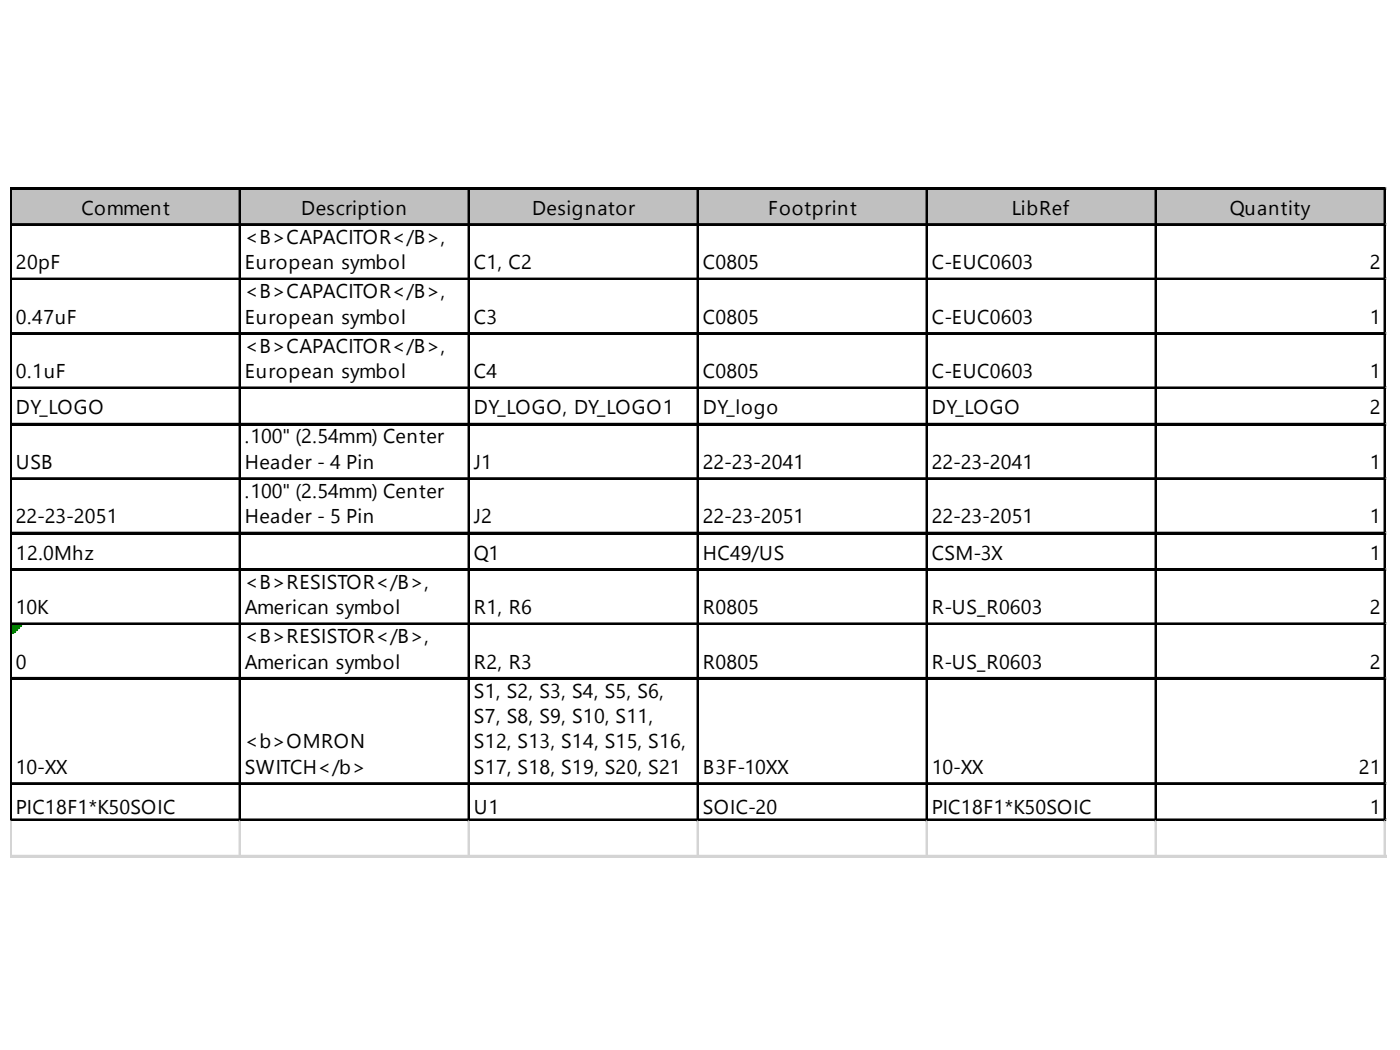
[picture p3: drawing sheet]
<svg xmlns="http://www.w3.org/2000/svg" width="271mm" height="203mm" viewBox="0 0 271 203" stroke-linecap="round" stroke-linejoin="round" font-family="sans-serif">
<defs><g id="words">
<g font-size="3.9">
<text x="15.7" y="41.6">Comment</text>
<text x="58.3" y="41.6">Description</text>
<text x="103" y="41.6">Designator</text>
<text x="148.7" y="41.6">Footprint</text>
<text x="195.8" y="41.6">LibRef</text>
<text x="238" y="41.6">Quantity</text>
<text x="47.4" y="47.2">&lt;B&gt;CAPACITOR&lt;/B&gt;,</text>
<text x="3.1" y="52.1">20pF</text>
<text x="47.4" y="52.1">European symbol</text>
<text x="91.7" y="52.1">C1, C2</text>
<text x="136" y="52.1">C0805</text>
<text x="180.3" y="52.1">C-EUC0603</text>
<text x="265.1" y="52.1">2</text>
<text x="47.4" y="57.7">&lt;B&gt;CAPACITOR&lt;/B&gt;,</text>
<text x="3.1" y="62.6">0.47uF</text>
<text x="47.4" y="62.6">European symbol</text>
<text x="91.7" y="62.6">C3</text>
<text x="136" y="62.6">C0805</text>
<text x="180.3" y="62.6">C-EUC0603</text>
<text x="265.1" y="62.6">1</text>
<text x="47.4" y="68.3">&lt;B&gt;CAPACITOR&lt;/B&gt;,</text>
<text x="3.1" y="73.2">0.1uF</text>
<text x="47.4" y="73.2">European symbol</text>
<text x="91.7" y="73.2">C4</text>
<text x="136" y="73.2">C0805</text>
<text x="180.3" y="73.2">C-EUC0603</text>
<text x="265.1" y="73.2">1</text>
<text x="3.1" y="80.2">DY_LOGO</text>
<text x="91.7" y="80.2">DY_LOGO, DY_LOGO1</text>
<text x="136" y="80.2">DY_logo</text>
<text x="180.3" y="80.2">DY_LOGO</text>
<text x="265.1" y="80.2">2</text>
<text x="47.4" y="85.8">.100&quot; (2.54mm) Center</text>
<text x="3.1" y="90.7">USB</text>
<text x="47.4" y="90.7">Header - 4 Pin</text>
<text x="91.7" y="90.7">J1</text>
<text x="136" y="90.7">22-23-2041</text>
<text x="180.3" y="90.7">22-23-2041</text>
<text x="265.1" y="90.7">1</text>
<text x="3.1" y="101.3">22-23-2051</text>
<text x="47.4" y="96.4">.100&quot; (2.54mm) Center</text>
<text x="47.4" y="101.3">Header - 5 Pin</text>
<text x="91.7" y="101.3">J2</text>
<text x="136" y="101.3">22-23-2051</text>
<text x="180.3" y="101.3">22-23-2051</text>
<text x="265.1" y="101.3">1</text>
<text x="3.1" y="108.3">12.0Mhz</text>
<text x="47.4" y="113.9">&lt;B&gt;RESISTOR&lt;/B&gt;,</text>
<text x="91.7" y="108.3">Q1</text>
<text x="136" y="108.3">HC49/US</text>
<text x="180.3" y="108.3">CSM-3X</text>
<text x="265.1" y="108.3">1</text>
<text x="3.1" y="118.8">10K</text>
<text x="47.4" y="118.8">American symbol</text>
<text x="91.7" y="118.8">R1, R6</text>
<text x="136" y="118.8">R0805</text>
<text x="180.3" y="118.8">R-US_R0603</text>
<text x="265.1" y="118.8">2</text>
<text x="47.4" y="124.5">&lt;B&gt;RESISTOR&lt;/B&gt;,</text>
<text x="3.1" y="129.4">0</text>
<text x="47.4" y="129.4">American symbol</text>
<text x="91.7" y="129.4">R2, R3</text>
<text x="136" y="129.4">R0805</text>
<text x="180.3" y="129.4">R-US_R0603</text>
<text x="265.1" y="129.4">2</text>
<text x="91.7" y="135">S1, S2, S3, S4, S5, S6,</text>
<text x="91.7" y="139.9">S7, S8, S9, S10, S11,</text>
<text x="3.1" y="149.7">10-XX</text>
<text x="47.4" y="144.8">&lt;b&gt;OMRON</text>
<text x="47.4" y="149.7">SWITCH&lt;/b&gt;</text>
<text x="91.7" y="144.8">S12, S13, S14, S15, S16,</text>
<text x="91.7" y="149.7">S17, S18, S19, S20, S21</text>
<text x="136" y="149.7">B3F-10XX</text>
<text x="180.3" y="149.7">10-XX</text>
<text x="263" y="149.7">21</text>
<text x="3.1" y="157.5">PIC18F1*K50SOIC</text>
<text x="91.7" y="157.5">U1</text>
<text x="136" y="157.5">SOIC-20</text>
<text x="180.3" y="157.5">PIC18F1*K50SOIC</text>
<text x="265.1" y="157.5">1</text>
</g>
</g></defs>
<path d="M2.3 36.6h266v7.1h-266z" fill="#c0c0c0"/>
<path d="M2.4 121h1.7" fill="none" stroke="#008000" stroke-width=".35"/>
<path d="M2.4 121h1.7v.3h-1.7z" fill="#008000"/>
<path d="M2.4 121.3h1.4" fill="none" stroke="#008000" stroke-width=".35"/>
<path d="M2.4 121.3h1.4v.4h-1.4z" fill="#008000"/>
<path d="M2.4 121.7h1" fill="none" stroke="#008000" stroke-width=".35"/>
<path d="M2.4 121.7h1v.3h-1z" fill="#008000"/>
<path d="M2.4 122h.7" fill="none" stroke="#008000" stroke-width=".35"/>
<path d="M2.4 122h.7v.4h-.7z" fill="#008000"/>
<path d="M2.4 122.4h.3" fill="none" stroke="#008000" stroke-width=".35"/>
<path d="M2.4 122.4h.3v.3h-.3z" fill="#008000"/>
<g fill="none" stroke="#000" stroke-width=".35">
<path d="M2 36.3v122.6M2.2 36.3v122.6M2.4 36.3h265.9M2.4 36.5h265.9M46.3 36.7v122.2M46.5 36.7v122.2M90.7 36.7v122.2M90.8 36.7v122.2M135 36.7v122.2M135.1 36.7v122.2M179.3 36.7v122.2M179.5 36.7v122.2"/>
<path d="M223.6 36.7v122.2M223.8 36.7v122.2M267.9 36.7v122.2M268.1 36.7v122.2M2.4 43.4h265.9M2.4 43.5h265.9M2.4 53.9h265.9M2.4 54.1h265.9M2.4 64.4h265.9M2.4 64.6h265.9M2.4 75h265.9M2.4 75.1h265.9"/>
<path d="M2.4 82h265.9M2.4 82.2h265.9M2.4 92.5h265.9M2.4 92.7h265.9M2.4 103.1h265.9M2.4 103.2h265.9M2.4 110.1h265.9M2.4 110.3h265.9M2.4 120.6h265.9M2.4 120.8h265.9M2.4 131.2h265.9M2.4 131.3h265.9"/>
<path d="M2.4 151.5h265.9M2.4 151.7h265.9M2.4 158.6h265.9M2.4 158.7h265.9"/>
</g>
<g fill="none" stroke="#d4d4d4" stroke-width=".35">
<path d="M268.3 36.3h.1M2 158.9v7M2.2 158.9v7M46.3 158.9v7M46.5 158.9v7M90.7 158.9v7M90.8 158.9v7M135 158.9v7M135.1 158.9v7M179.3 158.9v7M179.5 158.9v7M223.6 158.9v7"/>
<path d="M223.8 158.9v7M267.9 158.9v7M268.1 158.9v7"/>
</g>
<path d="M268.3 36.3v.4z" fill="#d4d4d4"/>
<path d="M268.3 43.4h.1" fill="none" stroke="#d4d4d4" stroke-width=".35"/>
<path d="M268.3 43.4v.3z" fill="#d4d4d4"/>
<path d="M268.3 53.9h.1" fill="none" stroke="#d4d4d4" stroke-width=".35"/>
<path d="M268.3 53.9v.3z" fill="#d4d4d4"/>
<path d="M268.3 64.4h.1" fill="none" stroke="#d4d4d4" stroke-width=".35"/>
<path d="M268.3 64.4v.4z" fill="#d4d4d4"/>
<path d="M268.3 75h.1" fill="none" stroke="#d4d4d4" stroke-width=".35"/>
<path d="M268.3 75v.3z" fill="#d4d4d4"/>
<path d="M268.3 82h.1" fill="none" stroke="#d4d4d4" stroke-width=".35"/>
<path d="M268.3 82v.3z" fill="#d4d4d4"/>
<path d="M268.3 92.5h.1" fill="none" stroke="#d4d4d4" stroke-width=".35"/>
<path d="M268.3 92.5v.4z" fill="#d4d4d4"/>
<path d="M268.3 103.1h.1" fill="none" stroke="#d4d4d4" stroke-width=".35"/>
<path d="M268.3 103.1v.3z" fill="#d4d4d4"/>
<path d="M268.3 110.1h.1" fill="none" stroke="#d4d4d4" stroke-width=".35"/>
<path d="M268.3 110.1v.3z" fill="#d4d4d4"/>
<path d="M268.3 120.6h.1" fill="none" stroke="#d4d4d4" stroke-width=".35"/>
<path d="M268.3 120.6v.4z" fill="#d4d4d4"/>
<path d="M268.3 131.2h.1" fill="none" stroke="#d4d4d4" stroke-width=".35"/>
<path d="M268.3 131.2v.3z" fill="#d4d4d4"/>
<path d="M268.3 151.5h.1" fill="none" stroke="#d4d4d4" stroke-width=".35"/>
<path d="M268.3 151.5v.4z" fill="#d4d4d4"/>
<path d="M268.3 158.6h.1" fill="none" stroke="#d4d4d4" stroke-width=".35"/>
<path d="M268.3 158.6v.3z" fill="#d4d4d4"/>
<path d="M2 165.6h266.3" fill="none" stroke="#d4d4d4" stroke-width=".35"/>
<path d="M2 165.8h266.3" fill="none" stroke="#d4d4d4" stroke-width=".33"/>
<use href="#words"/>
</svg>
